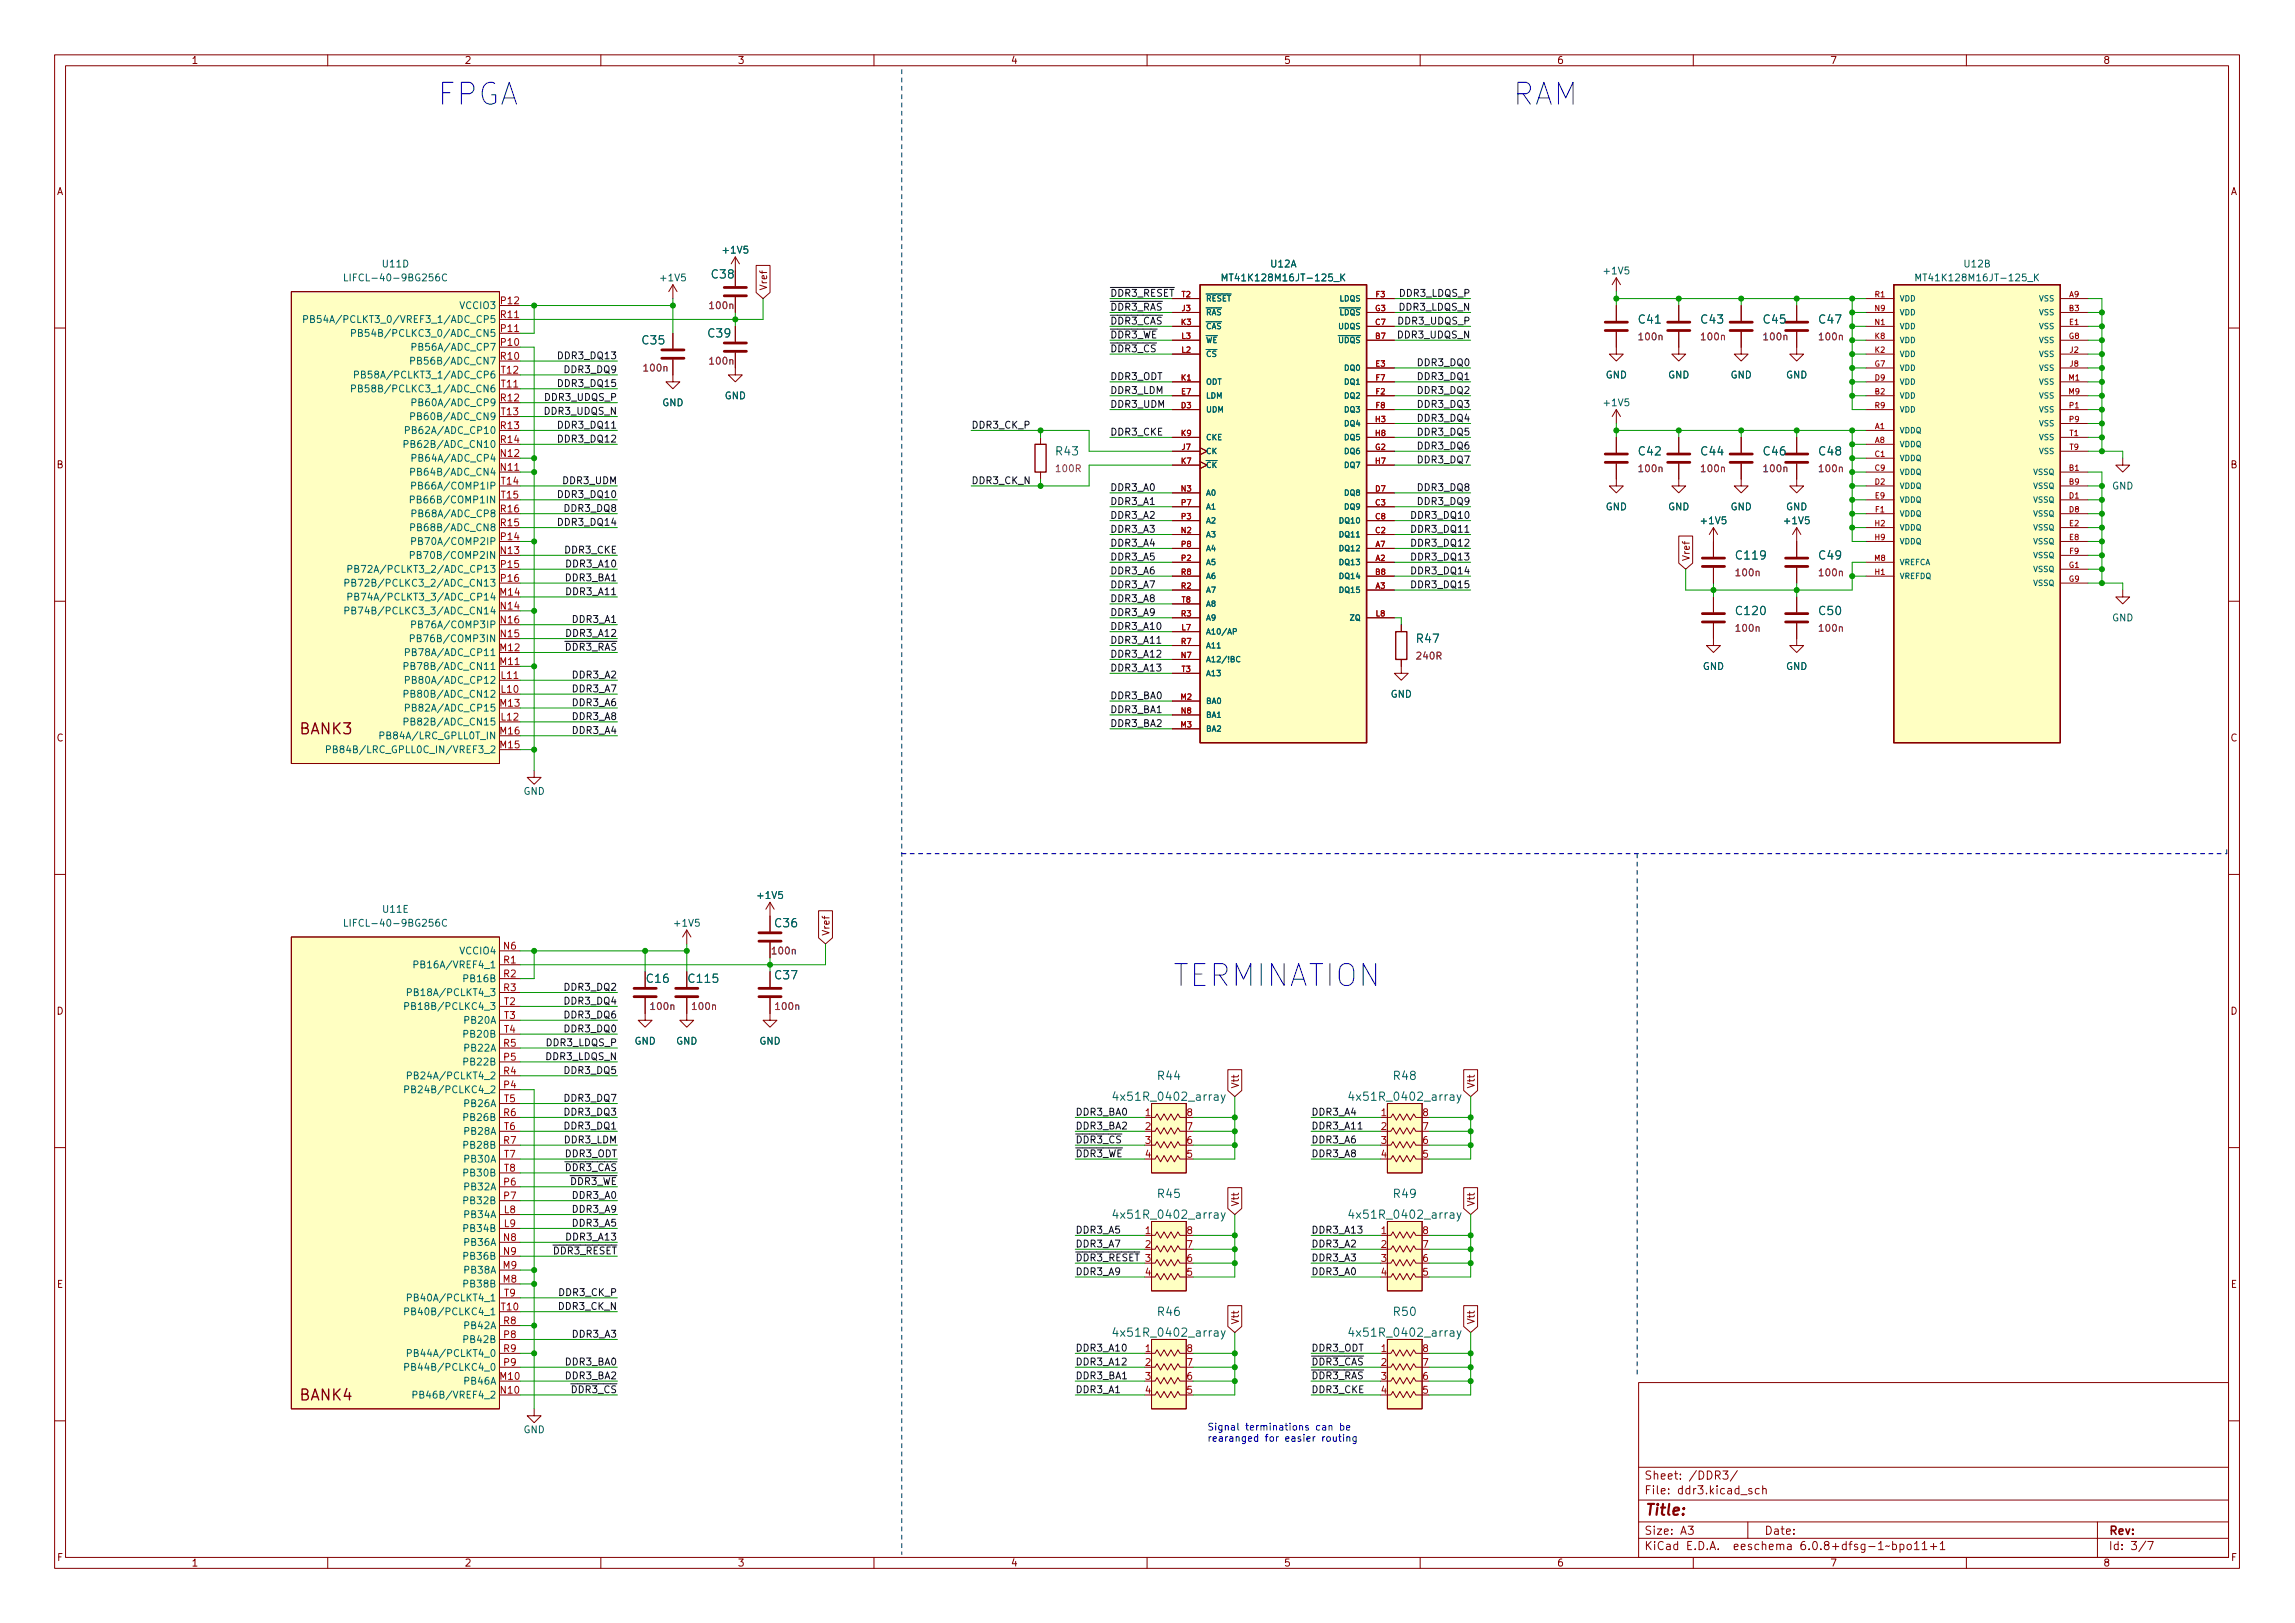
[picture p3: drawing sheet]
<svg xmlns="http://www.w3.org/2000/svg" width="420mm" height="297mm" viewBox="0 0 420 297" stroke-linecap="round" stroke-linejoin="round" font-family="sans-serif">
<defs><g id="words">
<g font-size="5.6" fill="#0000c2">
<text x="80" y="19.3">FPGA</text>
<text x="276.9" y="19.3">RAM</text>
<text x="214.6" y="180.5">TERMINATION</text>
</g>
<g font-size="2.8" fill="#840000">
<text x="54.9" y="134.4">BANK3</text>
<text x="54.9" y="256.3">BANK4</text>
<text x="301" y="277.3">Title:</text>
</g>
<g font-size="2.1" fill="#006464">
<text x="130.4" y="51">C38</text>
<text x="300.1" y="59.2">C41</text>
<text x="311.5" y="59.2">C43</text>
<text x="322.9" y="59.2">C45</text>
<text x="333.1" y="59.2">C47</text>
<text x="117.7" y="63">C35</text>
<text x="129.7" y="61.8">C39</text>
<text x="193.4" y="83.3">R43</text>
<text x="300.1" y="83.3">C42</text>
<text x="311.5" y="83.3">C44</text>
<text x="322.9" y="83.3">C46</text>
<text x="333.1" y="83.3">C48</text>
<text x="318" y="102.4">C119</text>
<text x="333.1" y="102.4">C49</text>
<text x="318" y="112.6">C120</text>
<text x="333.1" y="112.6">C50</text>
<text x="259.4" y="117.6">R47</text>
<text x="142" y="169.7">C36</text>
<text x="142" y="179.2">C37</text>
<text x="212" y="197.6">R44</text>
<text x="255.2" y="197.6">R48</text>
<text x="204.7" y="201.5">4x51R_0402_array</text>
<text x="247.9" y="201.5">4x51R_0402_array</text>
<text x="212" y="219.2">R45</text>
<text x="255.2" y="219.2">R49</text>
<text x="204.7" y="223">4x51R_0402_array</text>
<text x="247.9" y="223">4x51R_0402_array</text>
<text x="204.7" y="244.6">4x51R_0402_array</text>
<text x="212" y="240.8">R46</text>
<text x="247.9" y="244.6">4x51R_0402_array</text>
<text x="255.2" y="240.8">R50</text>
</g>
<g font-size="2.1" fill="#840000">
<text x="118.5" y="179.9">C16</text>
<text x="126.2" y="179.9">C115</text>
<text x="301" y="273.5">File: ddr3.kicad_sch</text>
<text x="301" y="270.8">Sheet: /DDR3/</text>
<text x="301" y="280.9">Size: A3</text>
<text x="323" y="280.9">Date:</text>
<text x="386" y="280.9">Rev:</text>
<text x="301" y="283.7">KiCad E.D.A. eeschema 6.0.8+dfsg-1~bpo11+1</text>
<text x="386" y="283.7">Id: 3/7</text>
</g>
<g font-size="1.8" fill="#840000">
<text x="35" y="11.7">1</text>
<text x="85" y="11.7">2</text>
<text x="135" y="11.7">3</text>
<text x="185" y="11.7">4</text>
<text x="235" y="11.7">5</text>
<text x="285" y="11.7">6</text>
<text x="335" y="11.7">7</text>
<text x="385" y="11.7">8</text>
<text x="10.3" y="35.7">A</text>
<text x="408.3" y="35.7">A</text>
<text x="140.4" y="53.2" transform="rotate(-90 140.4 53.2)">Vref</text>
<text x="10.3" y="85.7">B</text>
<text x="408.3" y="85.7">B</text>
<text x="309.3" y="102.7" transform="rotate(-90 309.3 102.7)">Vref</text>
<text x="10.3" y="135.7">C</text>
<text x="408.3" y="135.7">C</text>
<text x="151.9" y="171.3" transform="rotate(-90 151.9 171.3)">Vref</text>
<text x="10.3" y="185.7">D</text>
<text x="408.3" y="185.7">D</text>
<text x="226.8" y="199.3" transform="rotate(-90 226.8 199.3)">Vtt</text>
<text x="270" y="199.3" transform="rotate(-90 270 199.3)">Vtt</text>
<text x="226.8" y="220.9" transform="rotate(-90 226.8 220.9)">Vtt</text>
<text x="270" y="220.9" transform="rotate(-90 270 220.9)">Vtt</text>
<text x="10.4" y="235.7">E</text>
<text x="408.4" y="235.7">E</text>
<text x="226.8" y="242.4" transform="rotate(-90 226.8 242.4)">Vtt</text>
<text x="270" y="242.4" transform="rotate(-90 270 242.4)">Vtt</text>
<text x="10.4" y="285.7">F</text>
<text x="35" y="286.7">1</text>
<text x="85" y="286.7">2</text>
<text x="135" y="286.7">3</text>
<text x="185" y="286.7">4</text>
<text x="235" y="286.7">5</text>
<text x="285" y="286.7">6</text>
<text x="335" y="286.7">7</text>
<text x="385" y="286.7">8</text>
<text x="408.4" y="285.7">F</text>
</g>
<g font-size="1.8" fill="#006464">
<text x="132.5" y="46.4">+1V5</text>
<text x="64.4" y="51.5">LIFCL-40-9BG256C</text>
<text x="70.1" y="48.9">U11D</text>
<text x="121.1" y="51.5">+1V5</text>
<text x="224.9" y="51.5">MT41K128M16JT-125_K</text>
<text x="232.7" y="48.9">U12A</text>
<text x="293.8" y="50.2">+1V5</text>
<text x="351.9" y="51.5">MT41K128M16JT-125_K</text>
<text x="359.7" y="48.9">U12B</text>
<text x="59" y="59.1">PB54A/PCLKT3_0/VREF3_1/ADC_CP5</text>
<text x="84.3" y="56.6">VCCIO3</text>
<text x="293.9" y="69.3">GND</text>
<text x="305.4" y="69.3">GND</text>
<text x="316.8" y="69.3">GND</text>
<text x="327" y="69.3">GND</text>
<text x="76.4" y="76.9">PB60B/ADC_CN9</text>
<text x="76.5" y="74.3">PB60A/ADC_CP9</text>
<text x="121.2" y="74.3">GND</text>
<text x="132.7" y="73.1">GND</text>
<text x="293.8" y="74.3">+1V5</text>
<text x="75.4" y="82">PB62B/ADC_CN10</text>
<text x="75.5" y="79.4">PB62A/ADC_CP10</text>
<text x="76.4" y="87">PB64B/ADC_CN4</text>
<text x="76.5" y="84.5">PB64A/ADC_CP4</text>
<text x="76.8" y="89.6">PB66A/COMP1IP</text>
<text x="386.7" y="89.6">GND</text>
<text x="76.5" y="94.7">PB68A/ADC_CP8</text>
<text x="76.7" y="92.1">PB66B/COMP1IN</text>
<text x="293.9" y="93.4">GND</text>
<text x="305.4" y="93.4">GND</text>
<text x="311.6" y="95.9">+1V5</text>
<text x="316.8" y="93.4">GND</text>
<text x="326.8" y="95.9">+1V5</text>
<text x="327" y="93.4">GND</text>
<text x="76.4" y="97.2">PB68B/ADC_CN8</text>
<text x="76.8" y="99.7">PB70A/COMP2IP</text>
<text x="65.9" y="107.4">PB72B/PCLKC3_2/ADC_CN13</text>
<text x="66.2" y="104.8">PB72A/PCLKT3_2/ADC_CP13</text>
<text x="65.9" y="112.4">PB74B/PCLKC3_3/ADC_CN14</text>
<text x="66.2" y="109.9">PB74A/PCLKT3_3/ADC_CP14</text>
<text x="386.7" y="113.7">GND</text>
<text x="76.7" y="117.5">PB76B/COMP3IN</text>
<text x="76.8" y="115">PB76A/COMP3IP</text>
<text x="75.4" y="122.6">PB78B/ADC_CN11</text>
<text x="75.5" y="125.1">PB80A/ADC_CP12</text>
<text x="75.5" y="120.1">PB78A/ADC_CP11</text>
<text x="311.7" y="122.6">GND</text>
<text x="327" y="122.6">GND</text>
<text x="75.4" y="127.7">PB80B/ADC_CN12</text>
<text x="75.5" y="130.2">PB82A/ADC_CP15</text>
<text x="254.6" y="127.7">GND</text>
<text x="62.2" y="137.8">PB84B/LRC_GPLL0C_IN/VREF3_2</text>
<text x="70.6" y="135.3">PB84A/LRC_GPLL0T_IN</text>
<text x="75.4" y="132.8">PB82B/ADC_CN15</text>
<text x="95.8" y="145.5">GND</text>
<text x="70.2" y="167">U11E</text>
<text x="138.9" y="164.5">+1V5</text>
<text x="64.4" y="169.6">LIFCL-40-9BG256C</text>
<text x="123.6" y="169.6">+1V5</text>
<text x="77.1" y="177.2">PB16A/VREF4_1</text>
<text x="84.3" y="174.7">VCCIO4</text>
<text x="85.2" y="179.7">PB16B</text>
<text x="85.2" y="187.4">PB20A</text>
<text x="85.2" y="189.9">PB20B</text>
<text x="116.1" y="191.2">GND</text>
<text x="123.8" y="191.2">GND</text>
<text x="139" y="191.2">GND</text>
<text x="75.9" y="197.5">PB24A/PCLKT4_2</text>
<text x="85.2" y="195">PB22B</text>
<text x="85.2" y="192.4">PB22A</text>
<text x="85.2" y="202.6">PB26A</text>
<text x="85.2" y="205.1">PB26B</text>
<text x="85.2" y="207.7">PB28A</text>
<text x="85.2" y="210.2">PB28B</text>
<text x="85.2" y="212.8">PB30A</text>
<text x="85.2" y="215.3">PB30B</text>
<text x="85.2" y="217.8">PB32A</text>
<text x="85.2" y="220.4">PB32B</text>
<text x="85.2" y="222.9">PB34A</text>
<text x="85.2" y="225.5">PB34B</text>
<text x="85.2" y="233.1">PB38A</text>
<text x="85.2" y="228">PB36A</text>
<text x="85.2" y="230.5">PB36B</text>
<text x="75.9" y="238.2">PB40A/PCLKT4_1</text>
<text x="85.2" y="235.6">PB38B</text>
<text x="75.7" y="240.7">PB40B/PCLKC4_1</text>
<text x="85.2" y="245.8">PB42B</text>
<text x="85.2" y="243.2">PB42A</text>
<text x="75.7" y="250.9">PB44B/PCLKC4_0</text>
<text x="75.9" y="248.3">PB44A/PCLKT4_0</text>
<text x="77.1" y="255.9">PB46B/VREF4_2</text>
<text x="85.2" y="253.4">PB46A</text>
<text x="95.8" y="262.3">GND</text>
</g>
<g font-size="1.8" fill="#a90000">
<text x="91.7" y="58.2">R11</text>
<text x="91.8" y="55.7">P12</text>
<text x="91.7" y="65.8">R10</text>
<text x="91.8" y="63.3">P10</text>
<text x="91.8" y="60.7">P11</text>
<text x="91.8" y="70.9">T11</text>
<text x="91.8" y="68.4">T12</text>
<text x="91.7" y="73.4">R12</text>
<text x="91.8" y="76">T13</text>
<text x="91.7" y="83.6">N12</text>
<text x="91.7" y="78.5">R13</text>
<text x="91.7" y="81.1">R14</text>
<text x="91.7" y="86.1">N11</text>
<text x="91.8" y="88.7">T14</text>
<text x="91.7" y="93.8">R16</text>
<text x="91.8" y="91.2">T15</text>
<text x="91.7" y="101.4">N13</text>
<text x="91.7" y="96.3">R15</text>
<text x="91.8" y="98.8">P14</text>
<text x="91.8" y="103.9">P15</text>
<text x="91.8" y="106.5">P16</text>
<text x="91.6" y="109">M14</text>
<text x="91.7" y="111.5">N14</text>
<text x="91.6" y="119.2">M12</text>
<text x="91.7" y="116.6">N15</text>
<text x="91.7" y="114.1">N16</text>
<text x="91.6" y="121.7">M11</text>
<text x="91.8" y="124.2">L11</text>
<text x="91.6" y="129.3">M13</text>
<text x="91.8" y="126.8">L10</text>
<text x="91.8" y="131.9">L12</text>
<text x="91.6" y="136.9">M15</text>
<text x="91.6" y="134.4">M16</text>
<text x="92.2" y="173.8">N6</text>
<text x="92.2" y="176.3">R1</text>
<text x="92.2" y="178.9">R2</text>
<text x="92.2" y="181.4">R3</text>
<text x="92.3" y="183.9">T2</text>
<text x="92.2" y="191.6">R5</text>
<text x="92.3" y="186.5">T3</text>
<text x="92.3" y="189">T4</text>
<text x="92.2" y="196.6">R4</text>
<text x="92.3" y="194.1">P5</text>
<text x="92.3" y="199.2">P4</text>
<text x="92.3" y="201.7">T5</text>
<text x="92.2" y="204.3">R6</text>
<text x="92.2" y="209.3">R7</text>
<text x="92.3" y="206.8">T6</text>
<text x="209.7" y="204.3">1</text>
<text x="209.7" y="206.8">2</text>
<text x="209.7" y="209.3">3</text>
<text x="217.3" y="209.3">6</text>
<text x="217.3" y="206.8">7</text>
<text x="217.3" y="204.3">8</text>
<text x="252.9" y="204.3">1</text>
<text x="252.9" y="206.8">2</text>
<text x="252.9" y="209.3">3</text>
<text x="260.5" y="209.3">6</text>
<text x="260.5" y="206.8">7</text>
<text x="260.5" y="204.3">8</text>
<text x="92.3" y="211.9">T7</text>
<text x="92.3" y="214.4">T8</text>
<text x="209.7" y="211.9">4</text>
<text x="217.3" y="211.9">5</text>
<text x="252.9" y="211.9">4</text>
<text x="260.5" y="211.9">5</text>
<text x="92.3" y="217">P6</text>
<text x="92.3" y="219.5">P7</text>
<text x="92.2" y="227.1">N8</text>
<text x="92.3" y="222">L8</text>
<text x="92.3" y="224.6">L9</text>
<text x="209.7" y="225.8">1</text>
<text x="217.3" y="225.8">8</text>
<text x="252.9" y="225.8">1</text>
<text x="260.5" y="225.8">8</text>
<text x="92.1" y="232.2">M9</text>
<text x="92.2" y="229.7">N9</text>
<text x="209.7" y="228.4">2</text>
<text x="209.7" y="230.9">3</text>
<text x="209.7" y="233.5">4</text>
<text x="217.3" y="233.5">5</text>
<text x="217.3" y="230.9">6</text>
<text x="217.3" y="228.4">7</text>
<text x="252.9" y="228.4">2</text>
<text x="252.9" y="230.9">3</text>
<text x="252.9" y="233.5">4</text>
<text x="260.5" y="233.5">5</text>
<text x="260.5" y="230.9">6</text>
<text x="260.5" y="228.4">7</text>
<text x="91.8" y="239.8">T10</text>
<text x="92.1" y="234.7">M8</text>
<text x="92.3" y="237.3">T9</text>
<text x="92.2" y="242.4">R8</text>
<text x="92.3" y="244.9">P8</text>
<text x="92.2" y="247.4">R9</text>
<text x="92.3" y="250">P9</text>
<text x="209.7" y="247.4">1</text>
<text x="209.7" y="250">2</text>
<text x="217.3" y="250">7</text>
<text x="217.3" y="247.4">8</text>
<text x="252.9" y="247.4">1</text>
<text x="260.5" y="250">7</text>
<text x="260.5" y="247.4">8</text>
<text x="91.6" y="252.5">M10</text>
<text x="91.7" y="255.1">N10</text>
<text x="209.7" y="252.5">3</text>
<text x="209.7" y="255.1">4</text>
<text x="217.3" y="255.1">5</text>
<text x="217.3" y="252.5">6</text>
<text x="252.9" y="255.1">4</text>
<text x="260.5" y="255.1">5</text>
<text x="260.5" y="252.5">6</text>
</g>
<g font-size="1.8" fill="#840084">
<text x="130.1" y="56.6">100n</text>
<text x="300.2" y="62.3">100n</text>
<text x="311.6" y="62.3">100n</text>
<text x="323" y="62.3">100n</text>
<text x="333.2" y="62.3">100n</text>
<text x="118" y="68">100n</text>
<text x="130.1" y="66.7">100n</text>
<text x="193.5" y="86.4">100R</text>
<text x="300.2" y="86.4">100n</text>
<text x="311.6" y="86.4">100n</text>
<text x="323" y="86.4">100n</text>
<text x="333.2" y="86.4">100n</text>
<text x="318" y="105.4">100n</text>
<text x="333.2" y="105.4">100n</text>
<text x="318" y="115.6">100n</text>
<text x="333.2" y="115.6">100n</text>
<text x="259.5" y="120.7">240R</text>
<text x="141.5" y="174.7">100n</text>
<text x="119.3" y="184.8">100n</text>
<text x="126.9" y="184.8">100n</text>
<text x="142.1" y="184.8">100n</text>
</g>
<g font-size="1.8" fill="#0f0f0f">
<text x="203.2" y="54.3">~{DDR3_RESET}</text>
<text x="203.2" y="59.4">~{DDR3_CAS}</text>
<text x="203.2" y="56.8">~{DDR3_RAS}</text>
<text x="256.2" y="59.4">DDR3_UDQS_P</text>
<text x="256.3" y="56.8">DDR3_LDQS_N</text>
<text x="256.4" y="54.3">DDR3_LDQS_P</text>
<text x="102.6" y="65.7">DDR3_DQ13</text>
<text x="203.2" y="61.9">~{DDR3_WE}</text>
<text x="203.2" y="64.5">~{DDR3_CS}</text>
<text x="256.1" y="61.9">DDR3_UDQS_N</text>
<text x="102.6" y="70.8">DDR3_DQ15</text>
<text x="103.6" y="68.3">DDR3_DQ9</text>
<text x="203.2" y="69.5">DDR3_ODT</text>
<text x="259.8" y="69.5">DDR3_DQ1</text>
<text x="259.8" y="67">DDR3_DQ0</text>
<text x="99.9" y="75.9">DDR3_UDQS_N</text>
<text x="100" y="73.3">DDR3_UDQS_P</text>
<text x="203.2" y="74.6">DDR3_UDM</text>
<text x="203.2" y="72.1">DDR3_LDM</text>
<text x="259.8" y="72.1">DDR3_DQ2</text>
<text x="259.8" y="74.6">DDR3_DQ3</text>
<text x="259.8" y="77.2">DDR3_DQ4</text>
<text x="102.6" y="78.4">DDR3_DQ11</text>
<text x="102.6" y="81">DDR3_DQ12</text>
<text x="177.8" y="78.4">DDR3_CK_P</text>
<text x="203.2" y="79.7">DDR3_CKE</text>
<text x="259.8" y="79.7">DDR3_DQ5</text>
<text x="259.8" y="82.2">DDR3_DQ6</text>
<text x="103.2" y="88.6">DDR3_UDM</text>
<text x="177.8" y="88.6">DDR3_CK_N</text>
<text x="203.2" y="89.9">DDR3_A0</text>
<text x="259.8" y="84.8">DDR3_DQ7</text>
<text x="259.8" y="89.9">DDR3_DQ8</text>
<text x="102.6" y="91.1">DDR3_DQ10</text>
<text x="103.6" y="93.7">DDR3_DQ8</text>
<text x="203.2" y="94.9">DDR3_A2</text>
<text x="203.2" y="92.4">DDR3_A1</text>
<text x="258.8" y="94.9">DDR3_DQ10</text>
<text x="259.8" y="92.4">DDR3_DQ9</text>
<text x="102.6" y="96.2">DDR3_DQ14</text>
<text x="103.5" y="101.3">DDR3_CKE</text>
<text x="203.2" y="100">DDR3_A4</text>
<text x="203.2" y="97.5">DDR3_A3</text>
<text x="258.8" y="97.5">DDR3_DQ11</text>
<text x="258.8" y="100">DDR3_DQ12</text>
<text x="103.7" y="106.4">DDR3_BA1</text>
<text x="104" y="103.8">DDR3_A10</text>
<text x="203.2" y="105.1">DDR3_A6</text>
<text x="203.2" y="107.6">DDR3_A7</text>
<text x="203.2" y="102.6">DDR3_A5</text>
<text x="258.8" y="102.6">DDR3_DQ13</text>
<text x="258.8" y="107.6">DDR3_DQ15</text>
<text x="258.8" y="105.1">DDR3_DQ14</text>
<text x="104" y="108.9">DDR3_A11</text>
<text x="105" y="114">DDR3_A1</text>
<text x="203.2" y="110.2">DDR3_A8</text>
<text x="203.2" y="112.7">DDR3_A9</text>
<text x="102.1" y="119.1">~{DDR3_RAS}</text>
<text x="104" y="116.5">DDR3_A12</text>
<text x="203.2" y="115.3">DDR3_A10</text>
<text x="203.2" y="117.8">DDR3_A11</text>
<text x="105" y="124.1">DDR3_A2</text>
<text x="203.2" y="120.3">DDR3_A12</text>
<text x="203.2" y="122.9">DDR3_A13</text>
<text x="105" y="131.8">DDR3_A8</text>
<text x="105" y="129.2">DDR3_A6</text>
<text x="105" y="126.7">DDR3_A7</text>
<text x="203.2" y="130.5">DDR3_BA1</text>
<text x="203.2" y="128">DDR3_BA0</text>
<text x="105" y="134.3">DDR3_A4</text>
<text x="203.2" y="133">DDR3_BA2</text>
<text x="103.6" y="183.8">DDR3_DQ4</text>
<text x="103.6" y="181.3">DDR3_DQ2</text>
<text x="100.2" y="191.5">DDR3_LDQS_P</text>
<text x="103.6" y="188.9">DDR3_DQ0</text>
<text x="103.6" y="186.4">DDR3_DQ6</text>
<text x="100.1" y="194">DDR3_LDQS_N</text>
<text x="103.6" y="196.5">DDR3_DQ5</text>
<text x="103.6" y="201.6">DDR3_DQ7</text>
<text x="103.4" y="209.2">DDR3_LDM</text>
<text x="103.6" y="206.7">DDR3_DQ1</text>
<text x="103.6" y="204.2">DDR3_DQ3</text>
<text x="196.8" y="204.2">DDR3_BA0</text>
<text x="196.8" y="209.2">~{DDR3_CS}</text>
<text x="196.8" y="206.7">DDR3_BA2</text>
<text x="240" y="209.2">DDR3_A6</text>
<text x="240" y="206.7">DDR3_A11</text>
<text x="240" y="204.2">DDR3_A4</text>
<text x="102.1" y="214.3">~{DDR3_CAS}</text>
<text x="103.5" y="211.8">DDR3_ODT</text>
<text x="196.8" y="211.8">~{DDR3_WE}</text>
<text x="240" y="211.8">DDR3_A8</text>
<text x="103" y="216.9">~{DDR3_WE}</text>
<text x="105" y="221.9">DDR3_A9</text>
<text x="105" y="219.4">DDR3_A0</text>
<text x="104" y="227">DDR3_A13</text>
<text x="105" y="224.5">DDR3_A5</text>
<text x="196.8" y="225.7">DDR3_A5</text>
<text x="240" y="225.7">DDR3_A13</text>
<text x="100" y="229.6">~{DDR3_RESET}</text>
<text x="196.8" y="233.4">DDR3_A9</text>
<text x="196.8" y="230.8">~{DDR3_RESET}</text>
<text x="196.8" y="228.3">DDR3_A7</text>
<text x="240" y="233.4">DDR3_A0</text>
<text x="240" y="228.3">DDR3_A2</text>
<text x="240" y="230.8">DDR3_A3</text>
<text x="102.4" y="239.7">DDR3_CK_N</text>
<text x="102.5" y="237.2">DDR3_CK_P</text>
<text x="105" y="244.8">DDR3_A3</text>
<text x="103.7" y="249.9">DDR3_BA0</text>
<text x="196.8" y="247.3">DDR3_A10</text>
<text x="196.8" y="249.9">DDR3_A12</text>
<text x="240" y="247.3">DDR3_ODT</text>
<text x="240" y="249.9">~{DDR3_CAS} 2</text>
<text x="103.4" y="255">~{DDR3_CS}</text>
<text x="103.7" y="252.4">DDR3_BA2</text>
<text x="196.8" y="252.4">DDR3_BA1</text>
<text x="196.8" y="255">DDR3_A1</text>
<text x="240" y="252.4">~{DDR3_RAS} 3</text>
<text x="240" y="255">DDR3_CKE</text>
</g>
<g font-size="1.8" fill="#0000c2">
<text x="221" y="261.8">Signal terminations can be</text>
<text x="221" y="263.8">rearanged for easier routing</text>
</g>
<g font-size="1.4" fill="#a90000">
<text x="216.3" y="59.5">K3</text>
<text x="216.3" y="54.4">T2</text>
<text x="216.4" y="56.9">J3</text>
<text x="251.8" y="56.9">G3</text>
<text x="251.8" y="59.5">C7</text>
<text x="251.9" y="54.4">F3</text>
<text x="343.3" y="59.5">N1</text>
<text x="343.3" y="56.9">N9</text>
<text x="343.3" y="54.4">R1</text>
<text x="378.8" y="54.4">A9</text>
<text x="378.8" y="56.9">B3</text>
<text x="378.9" y="59.5">E1</text>
<text x="216.3" y="64.6">L2</text>
<text x="216.3" y="62">L3</text>
<text x="251.8" y="62">B7</text>
<text x="343.3" y="64.6">K2</text>
<text x="343.3" y="62">K8</text>
<text x="378.8" y="62">G8</text>
<text x="378.9" y="64.6">J2</text>
<text x="216.3" y="69.6">K1</text>
<text x="251.9" y="67.1">E3</text>
<text x="251.9" y="69.6">F7</text>
<text x="343.2" y="67.1">G7</text>
<text x="343.3" y="69.6">D9</text>
<text x="378.7" y="69.6">M1</text>
<text x="378.9" y="67.1">J8</text>
<text x="216.3" y="74.7">D3</text>
<text x="216.3" y="72.2">E7</text>
<text x="251.8" y="77.3">H3</text>
<text x="251.9" y="72.2">F2</text>
<text x="251.9" y="74.7">F8</text>
<text x="343.3" y="72.2">B2</text>
<text x="343.3" y="74.7">R9</text>
<text x="378.7" y="72.2">M9</text>
<text x="378.9" y="74.7">P1</text>
<text x="378.9" y="77.3">P9</text>
<text x="216.3" y="79.8">K9</text>
<text x="216.4" y="82.3">J7</text>
<text x="251.8" y="82.3">G2</text>
<text x="251.8" y="79.8">H8</text>
<text x="343.3" y="78.5">A1</text>
<text x="343.3" y="81.1">A8</text>
<text x="343.3" y="83.6">C1</text>
<text x="378.9" y="79.8">T1</text>
<text x="378.9" y="82.3">T9</text>
<text x="216.3" y="84.9">K7</text>
<text x="216.3" y="90">N3</text>
<text x="251.8" y="90">D7</text>
<text x="251.8" y="84.9">H7</text>
<text x="343.3" y="86.1">C9</text>
<text x="343.3" y="88.7">D2</text>
<text x="378.8" y="86.1">B1</text>
<text x="378.8" y="88.7">B9</text>
<text x="216.3" y="95">P3</text>
<text x="216.3" y="92.5">P7</text>
<text x="251.8" y="92.5">C3</text>
<text x="251.8" y="95">C8</text>
<text x="343.3" y="91.2">E9</text>
<text x="343.3" y="93.8">F1</text>
<text x="378.8" y="91.2">D1</text>
<text x="378.8" y="93.8">D8</text>
<text x="216.3" y="97.6">N2</text>
<text x="216.3" y="100.1">P8</text>
<text x="251.8" y="100.1">A7</text>
<text x="251.8" y="97.6">C2</text>
<text x="343.3" y="96.3">H2</text>
<text x="343.3" y="98.8">H9</text>
<text x="378.9" y="96.3">E2</text>
<text x="378.9" y="98.8">E8</text>
<text x="378.9" y="101.4">F9</text>
<text x="216.3" y="107.7">R2</text>
<text x="216.3" y="105.2">R8</text>
<text x="216.3" y="102.7">P2</text>
<text x="251.8" y="102.7">A2</text>
<text x="251.8" y="107.7">A3</text>
<text x="251.8" y="105.2">B8</text>
<text x="343.2" y="102.7">M8</text>
<text x="343.3" y="105.2">H1</text>
<text x="378.8" y="103.9">G1</text>
<text x="378.8" y="106.5">G9</text>
<text x="216.3" y="112.8">R3</text>
<text x="216.3" y="110.3">T8</text>
<text x="251.9" y="112.8">L8</text>
<text x="216.3" y="117.9">R7</text>
<text x="216.3" y="115.4">L7</text>
<text x="216.3" y="120.4">N7</text>
<text x="216.3" y="123">T3</text>
<text x="216.2" y="128.1">M2</text>
<text x="216.3" y="130.6">N8</text>
<text x="216.2" y="133.1">M3</text>
</g>
<g font-size="1.4" fill="#006464">
<text x="220.7" y="57.7">~{RAS}</text>
<text x="220.7" y="55.2">~{RESET}</text>
<text x="244.1" y="57.7">~{LDQS}</text>
<text x="245.2" y="55.2">LDQS</text>
<text x="347.7" y="57.7">VDD</text>
<text x="347.7" y="55.2">VDD</text>
<text x="373.3" y="55.2">VSS</text>
<text x="373.3" y="57.7">VSS</text>
<text x="220.7" y="60.2">~{CAS}</text>
<text x="220.7" y="65.3">~{CS}</text>
<text x="220.7" y="62.8">~{WE}</text>
<text x="244" y="62.8">~{UDQS}</text>
<text x="245.1" y="60.2">UDQS</text>
<text x="347.7" y="65.3">VDD</text>
<text x="347.7" y="62.8">VDD</text>
<text x="347.7" y="60.2">VDD</text>
<text x="373.3" y="60.2">VSS</text>
<text x="373.3" y="62.8">VSS</text>
<text x="373.3" y="65.3">VSS</text>
<text x="220.7" y="70.4">ODT</text>
<text x="246.3" y="67.9">DQ0</text>
<text x="246.3" y="70.4">DQ1</text>
<text x="347.7" y="70.4">VDD</text>
<text x="347.7" y="67.9">VDD</text>
<text x="373.3" y="67.9">VSS</text>
<text x="373.3" y="70.4">VSS</text>
<text x="220.7" y="75.5">UDM</text>
<text x="220.7" y="72.9">LDM</text>
<text x="246.3" y="72.9">DQ2</text>
<text x="246.3" y="75.5">DQ3</text>
<text x="347.7" y="72.9">VDD</text>
<text x="347.7" y="75.5">VDD</text>
<text x="373.3" y="72.9">VSS</text>
<text x="373.3" y="75.5">VSS</text>
<text x="220.7" y="83.1">CK</text>
<text x="220.7" y="80.6">CKE</text>
<text x="246.3" y="83.1">DQ6</text>
<text x="246.3" y="78">DQ4</text>
<text x="246.3" y="80.6">DQ5</text>
<text x="347.7" y="79.3">VDDQ</text>
<text x="347.7" y="81.8">VDDQ</text>
<text x="373.3" y="78">VSS</text>
<text x="373.3" y="80.6">VSS</text>
<text x="373.3" y="83.1">VSS</text>
<text x="220.7" y="85.6">~{CK}</text>
<text x="246.3" y="85.6">DQ7</text>
<text x="347.7" y="84.4">VDDQ</text>
<text x="347.7" y="86.9">VDDQ</text>
<text x="347.7" y="89.4">VDDQ</text>
<text x="372.2" y="86.9">VSSQ</text>
<text x="372.2" y="89.4">VSSQ</text>
<text x="220.7" y="90.7">A0</text>
<text x="220.7" y="95.8">A2</text>
<text x="220.7" y="93.3">A1</text>
<text x="245.5" y="95.8">DQ10</text>
<text x="246.3" y="93.3">DQ9</text>
<text x="246.3" y="90.7">DQ8</text>
<text x="347.7" y="92">VDDQ</text>
<text x="347.7" y="94.5">VDDQ</text>
<text x="372.2" y="92">VSSQ</text>
<text x="372.2" y="94.5">VSSQ</text>
<text x="220.7" y="98.3">A3</text>
<text x="220.7" y="100.9">A4</text>
<text x="245.5" y="100.9">DQ12</text>
<text x="245.5" y="98.3">DQ11</text>
<text x="347.7" y="97.1">VDDQ</text>
<text x="347.7" y="99.6">VDDQ</text>
<text x="372.2" y="97.1">VSSQ</text>
<text x="372.2" y="99.6">VSSQ</text>
<text x="220.7" y="103.4">A5</text>
<text x="220.7" y="106">A6</text>
<text x="245.5" y="103.4">DQ13</text>
<text x="245.5" y="106">DQ14</text>
<text x="347.7" y="106">VREFDQ</text>
<text x="347.7" y="103.4">VREFCA</text>
<text x="372.2" y="102.1">VSSQ</text>
<text x="372.2" y="104.7">VSSQ</text>
<text x="372.2" y="107.2">VSSQ</text>
<text x="220.7" y="108.5">A7</text>
<text x="220.7" y="113.6">A9</text>
<text x="220.7" y="111">A8</text>
<text x="245.5" y="108.5">DQ15</text>
<text x="247.2" y="113.6">ZQ</text>
<text x="220.7" y="116.1">A10/AP</text>
<text x="220.7" y="118.7">A11</text>
<text x="220.7" y="121.2">A12/!BC</text>
<text x="220.7" y="123.7">A13</text>
<text x="220.7" y="128.8">BA0</text>
<text x="220.7" y="131.4">BA1</text>
<text x="220.7" y="133.9">BA2</text>
</g>
</g></defs>
<g fill="none" stroke="#840000" stroke-width=".18">
<path d="M10 10h400v277h-400zM12 12h396v273h-396zM60 10v2M110 10v2M160 10v2M210 10v2M260 10v2M310 10v2M360 10v2M53.3 53.4h38.1v86.3h-38.1zM91.4 55.9h3.8M91.4 58.5h3.8"/>
<path d="M123.2 52.1v2.5M123.2 52.1l-.8 1.3M123.2 52.1l.8 1.3M134.6 47l-.7 1.3M134.6 47v5.4M134.6 54.4v2.8M134.6 59.7v2.8M134.6 47l.8 1.3M138.4 48.6h2.6v4.9l-1.3 1.1-1.3-1.1zM214.6 59.7h5.1M214.6 54.6h5.1M214.6 57.2h5.1"/>
<path d="M250.2 59.7h5.1M250.2 54.6h5.1M250.2 57.2h5.1M295.9 50.8v2.6M295.9 55.9v2.8M295.9 50.8l-.8 1.3M295.9 50.8l.8 1.3M307.3 55.9v2.8M318.8 55.9v2.8M328.9 55.9v2.8M341.6 59.7h5.1M341.6 54.6h5.1"/>
<path d="M341.6 57.2h5.1M377.2 59.7h5.1M377.2 54.6h5.1M377.2 57.2h5.1M10 60h2M91.4 78.8h3.8M91.4 63.5h3.8M91.4 61h3.8M91.4 66.1h3.8M91.4 73.7h3.8M91.4 71.2h3.8M91.4 68.6h3.8"/>
<path d="M91.4 76.2h3.8M123.2 65.8v4.1h-1.3l1.3 1.3 1.3-1.3h-1.3M123.2 61v2.8M134.6 64.6v4h-1.3l1.3 1.3 1.3-1.3h-1.3M214.6 62.3h5.1M214.6 75h5.1M214.6 72.4h5.1M214.6 69.9h5.1M214.6 64.8h5.1M250.2 62.3h5.1M250.2 75h5.1M250.2 67.3h5.1"/>
<path d="M250.2 72.4h5.1M250.2 69.9h5.1M250.2 77.5h5.1M295.9 60.7v4.1h1.3l-1.3 1.3-1.3-1.3h1.3M295.9 75v2.5M295.9 75l-.8 1.2M295.9 75l.8 1.2M307.3 60.7v4.1h1.3l-1.3 1.3-1.2-1.3h1.2M318.8 60.7v4.1h1.2l-1.2 1.3-1.3-1.3h1.3M328.9 60.7v4.1h1.3l-1.3 1.3-1.2-1.3h1.2M341.6 62.3h5.1M341.6 75h5.1"/>
<path d="M341.6 67.3h5.1M341.6 72.4h5.1M341.6 69.9h5.1M341.6 64.8h5.1M341.6 78.8h5.1M377.2 62.3h5.1M377.2 75h5.1M377.2 67.3h5.1M377.2 72.4h5.1M377.2 69.9h5.1M377.2 77.5h5.1M377.2 64.8h5.1"/>
<path d="M408 60h2M91.4 81.3h3.8M91.4 86.4h3.8M91.4 88.9h3.8M91.4 83.9h3.8M91.4 91.5h3.8M91.4 94h3.8M91.4 96.6h3.8M91.4 99.1h3.8M190.5 80v1.3M190.5 86.4v1.3M214.6 97.8h5.1"/>
<path d="M214.6 92.7h5.1M214.6 95.3h5.1M214.6 90.2h5.1M214.6 82.6h5.1M214.6 85.1h5.1M214.6 80h5.1M219.7 82l1.3 .6-1.3 .6M219.7 84.5l1.3 .6-1.3 .7M250.2 97.8h5.1M250.2 92.7h5.1M250.2 95.3h5.1M250.2 90.2h5.1"/>
<path d="M250.2 82.6h5.1M250.2 85.1h5.1M250.2 80h5.1M295.9 84.9v4h1.3l-1.3 1.3-1.3-1.3h1.3M295.9 80v2.8M307.3 84.9v4h1.3l-1.3 1.3-1.2-1.3h1.2M307.3 98.1h2.6v5l-1.3 1.1-1.3-1.1zM307.3 80v2.8M313.7 96.6l-.8 1.2M313.7 96.6v5.3M313.7 96.6l.8 1.2M318.8 84.9v4h1.2l-1.2 1.3-1.3-1.3h1.3"/>
<path d="M318.8 80v2.8M328.9 84.9v4h1.3l-1.3 1.3-1.2-1.3h1.2M328.9 80v2.8M328.9 96.6v5.3M328.9 96.6l-.7 1.2M328.9 96.6l.8 1.2M341.6 81.3h5.1M341.6 86.4h5.1M341.6 88.9h5.1M341.6 83.9h5.1M341.6 91.5h5.1M341.6 94h5.1"/>
<path d="M341.6 96.6h5.1M341.6 99.1h5.1M377.2 82.6h5.1M377.2 80h5.1M377.2 86.4h5.1M377.2 88.9h5.1M377.2 91.5h5.1M377.2 94h5.1M377.2 96.6h5.1M377.2 99.1h5.1M388.6 83.9v1.2h1.3l-1.3 1.3-1.3-1.3h1.3M10 110h2"/>
<path d="M91.4 101.6h3.8M91.4 104.2h3.8M91.4 106.7h3.8M91.4 119.4h3.8M91.4 109.3h3.8M91.4 111.8h3.8M91.4 116.9h3.8M91.4 114.3h3.8M214.6 102.9h5.1M214.6 108h5.1M214.6 100.4h5.1M214.6 105.4h5.1"/>
<path d="M214.6 115.6h5.1M214.6 113.1h5.1M214.6 118.1h5.1M214.6 110.5h5.1M250.2 102.9h5.1M250.2 108h5.1M250.2 100.4h5.1M250.2 105.4h5.1M250.2 113.1h5.1M256.5 114.3v1.3M313.7 114.1v4h1.3l-1.3 1.3-1.3-1.3h1.3M313.7 103.9v2.8"/>
<path d="M313.7 109.3v2.8M328.9 114.1v4h1.3l-1.3 1.3-1.2-1.3h1.2M328.9 103.9v2.8M328.9 109.3v2.8M341.6 102.9h5.1M341.6 105.4h5.1M377.2 101.6h5.1M377.2 104.2h5.1M377.2 106.7h5.1M388.6 108v1.3h1.3l-1.3 1.2-1.3-1.2h1.3M408 110h2M91.4 127h3.8"/>
<path d="M91.4 124.5h3.8M91.4 132.1h3.8M91.4 122h3.8M91.4 129.6h3.8M91.4 137.2h3.8M91.4 134.7h3.8M214.6 128.3h5.1M214.6 133.4h5.1M214.6 120.7h5.1M214.6 130.8h5.1M214.6 123.2h5.1M256.5 120.7v2.5h1.3l-1.3 1.3-1.2-1.3h1.2"/>
<path d="M97.8 141v1.3h-1.3l1.3 1.2 1.3-1.2h-1.3M10 160h2M53.3 171.5h38.1v86.3h-38.1zM91.4 174h3.8M91.4 176.6h3.8M91.4 179.1h3.8M125.7 170.2v2.6M125.7 170.2l-.7 1.3M125.7 170.2l.8 1.3M141 165.1l-.8 1.3M141 165.1v5.4M141 172.5v2.8"/>
<path d="M141 177.8v2.8M141 165.1l.7 1.3M149.9 166.7h2.5v4.9l-1.3 1.2-1.2-1.2zM408 160h2M91.4 199.4h3.8M91.4 194.3h3.8M91.4 181.6h3.8M91.4 196.9h3.8M91.4 191.8h3.8M91.4 184.2h3.8M91.4 186.7h3.8M91.4 189.3h3.8"/>
<path d="M118.1 182.7v4h1.3l-1.3 1.3-1.3-1.3h1.3M125.7 182.7v4h1.3l-1.3 1.3-1.2-1.3h1.2M141 182.7v4h-1.3l1.3 1.3 1.2-1.3h-1.2M224.8 195.8h2.5v3.8l-1.2 1.1-1.3-1.1zM268 195.8h2.5v3.8l-1.3 1.1-1.2-1.1zM10 210h2M91.4 217.2h3.8M91.4 219.7h3.8M91.4 204.5h3.8M91.4 209.6h3.8M91.4 202h3.8M91.4 207h3.8"/>
<path d="M91.4 212.1h3.8M91.4 214.7h3.8M210.8 202h6.4v12.7h-6.4zM210.8 207h.7l.3-.6 .7 1.2 .6-1.2 .6 1.2 .7-1.2 .6 1.2 .6-1.2 .4 .6h1M210.8 212.1h.7l.3-.6 .7 1.1 .6-1.1 .6 1.1 .7-1.1 .6 1.1 .6-1.1 .4 .6h1M210.8 209.6h.7l.3-.6 .7 1.1 .6-1.1 .6 1.1 .7-1.1 .6 1.1 .6-1.1 .4 .6h1M210.8 204.5h.7l.3-.6 .7 1.1 .6-1.1 .6 1.1 .7-1.1 .6 1.1 .6-1.1 .4 .6h1M224.8 217.4h2.5v3.8l-1.2 1.1-1.3-1.1zM254 202h6.3v12.7h-6.3zM254 207h.6l.4-.6 .7 1.2 .6-1.2 .6 1.2 .7-1.2 .6 1.2 .6-1.2 .4 .6h1M254 212.1h.6l.4-.6 .7 1.1 .6-1.1 .6 1.1 .7-1.1 .6 1.1 .6-1.1 .4 .6h1M254 209.6h.6l.4-.6 .7 1.1 .6-1.1 .6 1.1 .7-1.1 .6 1.1 .6-1.1 .4 .6h1"/>
<path d="M254 204.5h.6l.4-.6 .7 1.1 .6-1.1 .6 1.1 .7-1.1 .6 1.1 .6-1.1 .4 .6h1M268 217.4h2.5v3.8l-1.3 1.1-1.2-1.1zM408 210h2M91.4 222.3h3.8M91.4 224.8h3.8M91.4 235h3.8M91.4 232.4h3.8M91.4 227.4h3.8M91.4 229.9h3.8M91.4 237.5h3.8M210.8 223.6h6.4v12.7h-6.4zM210.8 228.6h.7l.3-.6 .7 1.1 .6-1.1 .6 1.1 .7-1.1 .6 1.1 .6-1.1 .4 .6h1"/>
<path d="M210.8 233.7h.7l.3-.6 .7 1.1 .6-1.1 .6 1.1 .7-1.1 .6 1.1 .6-1.1 .4 .6h1M210.8 231.2h.7l.3-.7 .7 1.2 .6-1.2 .6 1.2 .7-1.2 .6 1.2 .6-1.2 .4 .7h1M210.8 226.1h.7l.3-.6 .7 1.1 .6-1.1 .6 1.1 .7-1.1 .6 1.1 .6-1.1 .4 .6h1M224.8 239h2.5v3.8l-1.2 1.1-1.3-1.1zM254 223.6h6.3v12.7h-6.3zM254 228.6h.6l.4-.6 .7 1.1 .6-1.1 .6 1.1 .7-1.1 .6 1.1 .6-1.1 .4 .6h1M254 233.7h.6l.4-.6 .7 1.1 .6-1.1 .6 1.1 .7-1.1 .6 1.1 .6-1.1 .4 .6h1M254 231.2h.6l.4-.7 .7 1.2 .6-1.2 .6 1.2 .7-1.2 .6 1.2 .6-1.2 .4 .7h1M254 226.1h.6l.4-.6 .7 1.1 .6-1.1 .6 1.1 .7-1.1 .6 1.1 .6-1.1 .4 .6h1M268 239h2.5v3.8l-1.3 1.1-1.2-1.1zM91.4 252.8h3.8M91.4 255.3h3.8"/>
<path d="M91.4 245.1h3.8M91.4 250.2h3.8M91.4 242.6h3.8M91.4 247.7h3.8M91.4 240.1h3.8M97.8 257.8v1.3h1.3l-1.3 1.3-1.3-1.3h1.3M210.8 245.1h6.4v12.7h-6.4zM210.8 250.2h.7l.3-.6 .7 1.1 .6-1.1 .6 1.1 .7-1.1 .6 1.1 .6-1.1 .4 .6h1M210.8 255.3h.7l.3-.6 .7 1.1 .6-1.1 .6 1.1 .7-1.1 .6 1.1 .6-1.1 .4 .6h1M210.8 252.8h.7l.3-.7 .7 1.2 .6-1.2 .6 1.2 .7-1.2 .6 1.2 .6-1.2 .4 .7h1M210.8 247.7h.7l.3-.6 .7 1.1 .6-1.1 .6 1.1 .7-1.1 .6 1.1 .6-1.1 .4 .6h1M254 245.1h6.3v12.7h-6.3z"/>
<path d="M254 250.2h.6l.4-.6 .7 1.1 .6-1.1 .6 1.1 .7-1.1 .6 1.1 .6-1.1 .4 .6h1M254 255.3h.6l.4-.6 .7 1.1 .6-1.1 .6 1.1 .7-1.1 .6 1.1 .6-1.1 .4 .6h1M254 252.8h.6l.4-.7 .7 1.2 .6-1.2 .6 1.2 .7-1.2 .6 1.2 .6-1.2 .4 .7h1M254 247.7h.6l.4-.6 .7 1.1 .6-1.1 .6 1.1 .7-1.1 .6 1.1 .6-1.1 .4 .6h1M300 253h108v32h-108zM10 260h2M300 278.5h108M300 274.5h108M300 268.5h108M309.1 279.3h.9l-.5 .6 .4 .1v.7l-.2 .1h-.4l-.2-.1M315.4 269.2h1l-.5 .6 .4 .1v.7l-.2 .1h-.5l-.2-.1M318.1 269.1l-1.3 2"/>
<path d="M320 278.5v3M320.7 272.5l-.4-.1-.2 .2 .1 .2 .5 .2v.3h-.6M322.1 272.5l-.5-.1-.2 .3v.4l.1 .2h.6M322.7 272.6l.2-.2 .4 .1 .1 .9M322.7 271.9v1.5M384 278.5v6.5M408 260h2M60 285v2M110 285v2M160 285v2M210 285v2M260 285v2"/>
<path d="M300 281.5h108M310 285v2M346.5 282.7l.4-.1 .3 .3v.4l-.1 .2h-.6M346.5 282.1v1.5M347.9 282.7l.4-.1 .3 .3v.4l-.2 .2h-.5M347.9 282.6v1.5M349.2 282.8l.2-.2 .5 .2v.5l-.1 .2-.4 .1-.2-.1zM350.5 282.5l.4-.4v1.5M350.5 283.6h.9M351.9 282.5l.5-.4v1.5M351.9 283.6h.9M353.4 283h1.2"/>
<path d="M354 282.5v1.1M355.2 282.5l.4-.4v1.5M355.2 283.6h.9M360 285v2M392.9 282l-1.3 2M393.2 282.1h1l-.6 1.5"/>
</g>
<g fill="none" stroke="#840000" stroke-width=".51">
<path d="M132.6 54.1h4.1M132.6 52.6h4.1M293.9 59h4M305.3 59h4.1M316.7 59h4.1M326.9 59h4.1M121.2 65.6h4M121.2 64h4M132.6 64.3h4.1M132.6 62.8h4.1M293.9 60.5h4M305.3 60.5h4.1"/>
<path d="M316.7 60.5h4.1M326.9 60.5h4.1M293.9 84.6h4M293.9 83.1h4M305.3 84.6h4.1M305.3 83.1h4.1M316.7 84.6h4.1M316.7 83.1h4.1M326.9 84.6h4.1M326.9 83.1h4.1M311.7 103.7h4M311.7 102.1h4"/>
<path d="M311.7 113.8h4M311.7 112.3h4M326.9 103.7h4.1M326.9 102.1h4.1M326.9 113.8h4.1M326.9 112.3h4.1M138.9 172.2h4.1M138.9 170.7h4.1M116.1 182.4h4M116.1 180.9h4M123.7 182.4h4.1M123.7 180.9h4.1"/>
<path d="M138.9 182.4h4.1M138.9 180.9h4.1"/>
</g>
<g fill="#ffffc2" stroke="#ffffc2" stroke-width=".18">
<path d="M219.7 52.1h30.5v83.8h-30.5z"/>
<path d="M210.8 202h6.4v12.7h-6.4z"/>
<path d="M210.8 223.6h6.4v12.7h-6.4z"/>
<path d="M210.8 245.1h6.4v12.7h-6.4z"/>
<path d="M346.7 52.1h30.5v83.8h-30.5z"/>
<path d="M254 223.6h6.3v12.7h-6.3z"/>
<path d="M254 245.1h6.3v12.7h-6.3z"/>
<path d="M254 202h6.3v12.7h-6.3z"/>
<path d="M53.3 171.5h38.1v86.3h-38.1z"/>
<path d="M53.3 53.4h38.1v86.3h-38.1z"/>
</g>
<path d="M219.7 52.1h30.5v83.8h-30.5zM346.7 52.1h30.5v83.8h-30.5zM189.5 81.3h2v5.1h-2zM255.5 115.6h2.1v5.1h-2.1z" fill="none" stroke="#840000" stroke-width=".25"/>
<g fill="none" stroke="#006464" stroke-width=".18">
<path d="M55.6 58.4h.6l.1-.2v-.3l-.7-.1v1.2M56.9 58.4l.5-.1 .1-.2v-.2l-.6-.1v1.2h.5l.1-.1 .1-.3-.3-.2M58.7 57.8h-.6v.6l.2-.2 .4 .1 .1 .2-.1 .4-.1 .1-.5-.1M63.1 50.1v1.3h.6M81.8 50.3a.6 .6 0 0 0-.9 .4 .6 .6 0 0 0 .6 .7l.3-.1M223.8 51.4v-1.3l.4 .9 .4-.9v1.3M245.5 50.1v1.3M245.7 50.7l.5 .7M246.2 50.1l-.7 .8M350.8 51.4v-1.3l.4 .9 .4-.9v1.3M372.5 50.1v1.3M372.7 50.7l.5 .7"/>
<path d="M373.2 50.1l-.7 .8M64.4 61l.6-.1 .1-.2-.1-.3-.6-.1v1.3M64.4 71.1h.6l.1-.2-.1-.3-.6-.1v1.2M64.9 68.6l.6-.1 .1-.2v-.3l-.7-.1v1.3M65.6 60.9l.6-.1 .1-.1-.1-.3-.6-.1v1.3h.5l.2-.1 .1-.4-.3-.2M65.6 71.1l.6-.1 .1-.2-.1-.2-.6-.1v1.2h.5l.2-.1 .1-.3-.3-.2M66.2 68.5h.5l.1-.2v-.3l-.6-.1v1.3h.5l.1-.1 .1-.3-.3-.3M67.5 60.3h-.6l-.1 .6 .2-.1h.5l.1 .2-.1 .5-.2 .1-.5-.1M67.5 70.5h-.6l-.1 .6 .2-.2 .5 .1 .1 .2-.1 .4-.2 .1-.5-.1M68.1 67.9h-.6l-.1 .6 .2-.1 .4 .1 .1 .1v.5l-.2 .1-.5-.1M68.3 71l-.2-.2v-.2l.2-.1h.4v.4l-.5 .2-.1 .1v.3l.2 .2h.4l.1-.2v-.3l-.3-.2M68.4 60.2l-.3 .9h.7"/>
<path d="M68.7 60.7v.9M68.8 68.5l-.2-.3 .1-.2 .1-.1 .4 .1 .1 .3-.6 .2-.1 .2v.2l.2 .3 .4-.1 .1-.2v-.3l-.2-.1M69.3 60.9l.6-.1 .1-.1-.1-.3-.6-.1v1.3h.5l.2-.1 .1-.4-.4-.2M69.3 71.1l.6-.1 .1-.2-.1-.2-.6-.1v1.2h.5l.2-.1 .1-.3-.4-.2M69.7 69.2l.4-1.3 .4 1.3M69.8 68.8h.6M71.5 60.2l-1.1 1.7M71.5 70.4l-1.1 1.6M71.9 67.9l-1.1 1.6M71.9 61l.6-.1 .2-.2-.1-.3-.7-.1v1.3M71.9 71.1h.6l.2-.2-.1-.3-.7-.1v1.2M72.3 68.6l.6-.1 .1-.2v-.3l-.7-.1v1.3"/>
<path d="M73.9 60.4a.6 .6 0 0 0-.8 .4 .6 .6 0 0 0 .6 .8l.2-.1M73.9 70.6a.6 .6 0 0 0-.8 .4 .6 .6 0 0 0 .6 .7l.2-.1M74.2 78.7h.6l.2-.2-.1-.3-.7-.1v1.3M74.3 68a.6 .6 0 0 0-.9 .5 .6 .6 0 0 0 .6 .7l.3-.1M74.5 60.3v1.3h.6M74.5 70.5v1.2h.6M74.8 67.9v1.3h.6M75.2 66h.6l.1-.2v-.3l-.7-.1v1.3M75.2 76.2l.6-.1 .1-.1v-.3l-.7-.2v1.3M75.4 63.5l.6-.1 .2-.1-.1-.3-.7-.2v1.3M75.4 73.7l.6-.1 .2-.2-.1-.3-.7-.1v1.3M75.5 60.3v1.3"/>
<path d="M75.5 70.5v1.2M75.7 60.8l.5 .8M75.7 71l.5 .7M75.9 67.9v1.3M76 68.5l.6 .7M76.2 60.3l-.7 .7M76.2 70.5l-.7 .7M76.5 66l.5-.1 .1-.2v-.2l-.6-.1v1.3h.4l.2-.2 .1-.3-.3-.2M76.6 67.9l-.7 .7M76.7 63.4h.5l.2-.2-.1-.2-.6-.2v1.3h.5l.2-.1v-.3l-.3-.3M76.9 67.9h.8M77.3 67.9v1.3"/>
<path d="M77.5 60.4a.6 .6 0 0 0-.8 .4 .6 .6 0 0 0 .5 .8l.3-.1M77.5 70.6a.6 .6 0 0 0-.8 .4 .6 .6 0 0 0 .5 .7l.3-.1M77.9 60.3h.8l-.4 .5 .3 .1v.6l-.1 .1-.6-.1M77.9 70.5h.8l-.4 .4 .3 .2v.5l-.1 .1-.6-.1M78 67.9h.8l-.5 .5 .4 .1v.6l-.2 .1-.5-.1M78.3 65.4h-.6v.6l.2-.1h.4l.1 .2-.1 .4-.1 .2-.5-.2M78.6 62.8h-.6l-.1 .6 .2-.1 .4 .1 .1 .2v.4l-.2 .1-.5-.1M78.9 61.7h1M78.9 71.9h1M79 69.3h1M79.5 65.4h-.4a.86 .86 0 0 0 0 1.3l.4-.2 .1-.4-.2-.2h-.3l-.2 .2M79.7 62.8l-.3 .1a.85 .85 0 0 0 0 1.2l.4-.1v-.4l-.2-.3-.4 .1-.1 .2"/>
<path d="M80.2 66l.5-.1 .1-.2v-.2l-.6-.1v1.3h.4l.2-.2 .1-.3-.3-.2M80.2 70.8l.3-.3v1.2M80.2 71.7h.7M80.2 64.1l.4-1.3 .5 1.3M80.2 68.3l.4-.4v1.3M80.2 69.2h.7M80.3 60.4l.2-.1a.68 .68 0 0 1 .4 .6 .68 .68 0 0 1-.4 .7l-.3-.5zM80.3 63.7h.6M82.3 60.2l-1.1 1.7M82.3 65.3l-1.1 1.7M82.3 70.4l-1.1 1.6M82.4 62.8l-1.1 1.6"/>
<path d="M82.4 67.9l-1.1 1.6M82.6 61.6l.4-1.3 .4 1.3M82.6 66.7l.4-1.3 .4 1.3M82.6 71.7l.4-1.2 .4 1.2M82.6 64.1l.5-1.3 .4 1.3M82.6 69.2l.5-1.3 .4 1.3M82.7 61.2h.6M82.7 66.3h.6M82.7 71.4h.6M82.8 63.7h.6M82.8 68.8h.6M83.8 60.3a.64 .64 0 0 1 .8 .6 .64 .64 0 0 1-.8 .7z"/>
<path d="M83.8 65.4a.64 .64 0 0 1 .8 .6 .64 .64 0 0 1-.8 .7zM83.8 70.5a.64 .64 0 0 1 .8 .6 .64 .64 0 0 1-.8 .6zM83.9 62.8a.64 .64 0 0 1 .7 .7 .64 .64 0 0 1-.7 .6zM83.9 67.9a.64 .64 0 0 1 .7 .7 .64 .64 0 0 1-.7 .6zM85.8 60.4a.6 .6 0 0 0-.8 .4 .6 .6 0 0 0 .6 .8l.2-.1M85.8 65.5a.6 .6 0 0 0-.8 .4 .6 .6 0 0 0 .6 .8l.2-.2M85.8 70.6a.6 .6 0 0 0-.8 .4 .6 .6 0 0 0 .6 .7l.2-.1M85.9 63a.6 .6 0 0 0-.8 .4 .6 .6 0 0 0 .6 .7l.2-.1M85.9 68a.6 .6 0 0 0-.8 .5 .6 .6 0 0 0 .6 .7l.2-.1M86.1 61.7h.9M86.1 66.8h.9M86.1 71.9h.9"/>
<path d="M86.1 64.2h1M86.1 69.3h1M88.1 60.4a.6 .6 0 0 0-.9 .4 .6 .6 0 0 0 .6 .8l.3-.1M88.1 65.5a.6 .6 0 0 0-.9 .4 .6 .6 0 0 0 .6 .8l.3-.2M88.1 70.6a.6 .6 0 0 0-.9 .4 .6 .6 0 0 0 .6 .7l.3-.1M88.1 63a.6 .6 0 0 0-.8 .4 .6 .6 0 0 0 .6 .7l.2-.1M88.1 68a.6 .6 0 0 0-.8 .5 .6 .6 0 0 0 .6 .7l.2-.1M88.7 63.5l.6-.1 .1-.1-.1-.3-.6-.2v1.3M88.7 68.6l.6-.1 .1-.2-.1-.3-.6-.1v1.3M89.3 60.3v1.3l-.7-1.3v1.3M89.3 65.4v1.3l-.7-1.3v1.3M89.3 70.5v1.2l-.7-1.2v1.2"/>
<path d="M89.8 62.8h.9l-.6 1.3M89.8 65.4h.9l-.6 1.3M90.5 70.5h-.4a.85 .85 0 0 0 0 1.2l.5-.1v-.4l-.2-.3h-.3l-.2 .3M90.5 67.9l-.4 .1a.85 .85 0 0 0 0 1.2l.5-.1v-.5l-.2-.2h-.3l-.2 .2M90.6 60.3h-.7v.6l.2-.1h.4l.1 .2v.5l-.2 .1-.5-.1M74 81.3l.6-.1 .1-.2-.1-.3-.6-.1v1.3M75.1 91.4h.6l.2-.2-.1-.3-.7-.1v1.3M75.2 86.4l.6-.1 .1-.2v-.3l-.7-.1v1.3M75.2 96.5h.6l.1-.2v-.3l-.7-.1v1.2M75.4 99.1l.6-.1 .1-.2-.1-.3-.6-.1v1.3M75.4 88.9l.6-.1 .1-.1-.1-.3-.6-.2v1.3M75.4 83.8h.6l.2-.2-.1-.3-.7-.1v1.2"/>
<path d="M75.4 94l.6-.1 .2-.2-.1-.3-.7-.1v1.3M63.2 111.8l.6-.1 .1-.2-.1-.3-.6-.1v1.3M63.2 106.7l.6-.1 .1-.2-.1-.3-.6-.1v1.3M63.7 109.2h.6l.1-.2v-.3l-.7-.1v1.2M63.7 104.1h.6l.1-.2v-.3l-.7-.1v1.3M64.4 111.7l.6-.1 .1-.1-.1-.3-.6-.1v1.3h.5l.2-.1 .1-.4-.3-.2M64.4 106.6h.6l.1-.2-.1-.3-.6-.1v1.3h.5l.2-.1 .1-.3-.3-.3M65 109.2l.5-.1 .1-.2v-.2l-.6-.1v1.2h.5l.1-.1 .1-.3-.3-.2M65 104.1l.5-.1 .1-.2v-.2l-.6-.1v1.3h.5l.1-.2 .1-.3-.3-.2M74.2 119.4l.6-.1 .2-.2-.1-.3-.7-.1v1.3M75.1 101.6l.6-.1 .2-.1-.1-.3-.7-.2v1.3M75.1 116.8h.6l.2-.2-.1-.3-.7-.1v1.3"/>
<path d="M75.4 114.3l.6-.1 .1-.1-.1-.3-.6-.2v1.3M76.4 101.5h.5l.2-.2-.1-.2-.6-.2v1.3h.5l.2-.1v-.3l-.3-.3M77.6 100.9h.8l-.5 1.3M78.9 101.1l.2-.2a.68 .68 0 0 1 .5 .7 .68 .68 0 0 1-.5 .6l-.3-.5zM80.1 101.5h.5l.2-.2-.1-.2-.6-.2v1.3h.5l.2-.1v-.3l-.3-.3M82.3 100.9l-1.1 1.6M83.4 101.1a.6 .6 0 0 0-.8 .4 .6 .6 0 0 0 .6 .7l.2-.1M84 101.1l.2-.2a.43 .43 0 0 1 .5 .5v.4a.42 .42 0 0 1-.4 .4 .42 .42 0 0 1-.4-.4zM85.3 102.2v-1.3l.4 .9 .4-.9v1.3M86.7 101.6l.6-.1 .2-.1-.1-.3-.7-.2v1.3M88 101.1l.4-.2 .3 .4-.8 .9h.8M89.2 100.9v1.3"/>
<path d="M90.6 100.9v1.3l-.8-1.3v1.3M225.8 115.6l.5-.1v-.4h-.5v1M59.8 137.2l.6-.1 .1-.2-.1-.3-.6-.1v1.3M61 137.1l.6-.1 .1-.1-.1-.3-.6-.1v1.3h.5l.2-.1 .1-.4-.3-.2M69.6 134.6h.6l.1-.2-.1-.3-.6-.1v1.2M74 127l.6-.1 .1-.1-.1-.3-.6-.2v1.3M74 132.1l.6-.1 .1-.2-.1-.3-.6-.1v1.3M74 121.9h.6l.1-.2-.1-.3-.6-.1v1.2M74.2 124.5l.6-.1 .2-.2-.1-.3-.7-.1v1.3M74.2 129.5h.6l.2-.2-.1-.3-.7-.1v1.3M227 120.2a.45 .45 0 0 0-.6 .4 .45 .45 0 0 0 .6 .4M63.1 168.3v1.2h.6"/>
<path d="M75.8 176.5h.6l.1-.2v-.3l-.7-.1v1.2M81.8 168.4a.6 .6 0 0 0-.9 .4 .6 .6 0 0 0 .6 .7l.3-.1M74.1 199.4l.6-.1 .1-.1v-.3l-.7-.2v1.3M74.1 184.2l.6-.1 .1-.2v-.3l-.7-.1v1.3M74.6 181.6h.6l.1-.2v-.3l-.7-.1v1.2M74.6 196.9l.6-.1 .1-.2v-.3l-.7-.1v1.3M75.4 199.3h.5l.1-.2v-.2l-.6-.2v1.3h.5l.1-.1 .1-.3-.3-.3M75.4 184.1l.5-.1 .1-.1v-.3l-.6-.1v1.3h.5l.1-.2 .1-.3-.3-.2M75.9 181.6l.5-.1 .1-.2v-.2l-.6-.1v1.2h.4l.2-.1 .1-.3-.3-.2M76.6 198.9l.5-.2 .2 .4-.8 .9h.8M76.6 183.9l.3-.4v1.3M76.6 184.8h.7"/>
<path d="M77.1 181.3l.3-.3v1.2M77.1 182.2h.7M78 184l-.2-.2 .1-.2 .1-.1 .4 .1 .1 .3-.6 .2-.1 .2 .1 .3 .1 .2 .4-.1 .1-.2v-.2l-.2-.3M78.1 198.7l-.3 .9h.8M78.4 199.2v.8M78.5 181.5l-.2-.2v-.2l.2-.1h.4v.4l-.5 .2-.1 .1v.3l.2 .2h.4l.1-.2v-.3l-.2-.2M79.1 199.3h.5l.1-.2v-.2l-.6-.2v1.3h.4l.2-.1 .1-.3-.3-.3M79.1 184.1l.5-.1 .1-.1v-.3l-.6-.1v1.3h.4l.2-.2 .1-.3-.3-.2M79.4 182.2l.4-1.2 .4 1.2M79.5 181.9h.6M81.2 198.7l-1 1.6M81.2 183.4l-1 1.7"/>
<path d="M81.5 180.9l-1 1.6M81.7 199.4l.6-.1 .1-.1-.1-.3-.6-.2v1.3M81.7 184.2l.6-.1 .1-.2-.1-.3-.6-.1v1.3M82 181.6h.6l.1-.2-.1-.3-.6-.1v1.2M83.7 198.9a.6 .6 0 0 0-.9 .4 .6 .6 0 0 0 .6 .7l.3-.1M83.7 183.6a.6 .6 0 0 0-.9 .4 .6 .6 0 0 0 .6 .8l.3-.2M84 181.1a.6 .6 0 0 0-.9 .4 .6 .6 0 0 0 .6 .7l.3-.1M84.2 198.7v1.3h.6M84.2 183.5v1.3h.6M84.5 181v1.2h.6M85.2 183.5v1.3M85.2 198.7v1.3"/>
<path d="M85.4 199.3l.6 .7M85.4 184l.6 .8M85.5 181v1.2M85.7 181.5l.6 .7M86 198.7l-.8 .8M86 183.5l-.8 .7M86.3 181l-.8 .7M86.6 181h.7M87 181v1.2M87.2 198.9a.6 .6 0 0 0-.8 .4 .6 .6 0 0 0 .6 .7l.2-.1M87.2 183.6a.6 .6 0 0 0-.8 .4 .6 .6 0 0 0 .6 .8l.2-.2M88 198.7l-.3 .9h.8"/>
<path d="M88 180.9l-.3 .9h.8M88 183.4l-.3 .9h.8M88.3 181.4v.8M88.3 183.9v.9M88.3 199.2v.8M88.7 182.3h.9M88.7 184.9h.9M89.8 181h.8l-.4 .4 .4 .2v.5l-.2 .1-.6-.1M89.8 183.5h.8l-.4 .5 .4 .1v.5l-.2 .2-.6-.2M89.9 198.9l.5-.2 .2 .4-.8 .9h.8M204.1 199.8l-.3 1.1h.9M247.3 199.8l-.4 1.1h1"/>
<path d="M88.7 200.1h.9M223.6 200.4l.3 1M224.3 200.4l-.5 1.3-.2 .2M266.8 200.4l.3 1M267.5 200.4l-.5 1.3-.2 .2M74.6 237.5l.6-.1 .1-.1v-.3l-.7-.2v1.3M204.1 221.4l-.3 1.1h.9M223.6 222l.3 1M224.3 222l-.5 1.3-.2 .2M247.3 221.4l-.4 1.1h1M266.8 222l.3 1M267.5 222l-.5 1.3-.2 .2"/>
<path d="M74.1 250.2l.6-.1 .1-.1v-.3l-.7-.2v1.3M74.1 240h.6l.1-.2v-.3l-.7-.1v1.2M74.6 247.7l.6-.1 .1-.2v-.3l-.7-.1v1.3M75.6 255.3l.6-.1 .1-.2v-.3l-.7-.1v1.3M204.1 243l-.3 1.1h.9M223.6 243.6l.3 1M224.3 243.6l-.5 1.3-.2 .2M247.3 243l-.4 1.1h1M266.8 243.6l.3 1M267.5 243.6l-.5 1.3-.2 .2"/>
</g>
<path d="M211.8 117.7h.7M248.6 206.6h.8" fill="none" stroke="#0f0f0f" stroke-width=".18"/>
<g fill="none" stroke="#0000c2" stroke-width=".18">
<path d="M242.2 261h.4l.1 .7M242.7 261.2l-.4 .1-.2 .1 .2 .3h.4M243 263l.3-.1 .3 .3v.3l-.3 .3-.3-.1-.1-.2zM243.3 261l.2-.1 .3 .1 .1 .7M243.3 260.9v.8M244.1 262.9l.1 .8 .3 .1 .1-.1M244.6 262.9v.9M245.1 262.9h.4M245.2 262.5v1.1l.3 .2M245.4 261l.4-.1 .2 .2-.1 .6h-.5M245.4 260.5v1.2M246 262.5v.1"/>
<path d="M246 262.9v.9M246.5 261.3l.6-.1v-.2l-.4-.1-.2 .2 .1 .6h.5M246.6 263.1l.2-.2 .3 .1v.8M246.6 262.9v.9M248.3 262.9v1.1l-.3 .2-.3-.1M248.3 263l-.4-.1-.2 .3 .1 .5h.5"/>
</g>
<path d="M165.1 12.7v271.8M165.1 156.2h242.6M299.7 156.2v95.3M407.7 156.2v-1.2" fill="none" stroke="#0000c2" stroke-width=".18" stroke-dasharray=".8 .8"/>
<g fill="none" stroke="#009600" stroke-width=".18">
<path d="M95.2 55.9h28M97.8 55.9v5.1h-2.6M123.2 54.6v6.4M134.6 57.2v2.5M139.7 54.6v3.9h-44.5M203.2 54.6h11.4M203.2 57.2h11.4M203.2 59.7h11.4M255.3 54.6h13.9M255.3 57.2h13.9M255.3 59.7h13.9M295.9 53.4v2.5"/>
<path d="M295.9 54.6h45.7M307.3 54.6v1.3M318.8 54.6v1.3M328.9 54.6v1.3M339.1 54.6v20.4h2.5M339.1 57.2h2.5M339.1 59.7h2.5M382.3 54.6h2.5v28M382.3 57.2h2.5M382.3 59.7h2.5M95.2 63.5h2.6v77.5M95.2 68.6h17.8"/>
<path d="M95.2 71.2h17.8M95.2 66.1h17.8M95.2 73.7h17.8M95.2 78.8h17.8M95.2 76.2h17.8M177.8 78.8h21.6v3.8h15.2M190.5 78.8v1.2M203.2 69.9h11.4M203.2 72.4h11.4M203.2 75h11.4M203.2 62.3h11.4M203.2 64.8h11.4"/>
<path d="M255.3 69.9h13.9M255.3 72.4h13.9M255.3 75h13.9M255.3 67.3h13.9M255.3 62.3h13.9M255.3 77.5h13.9M295.9 78.8h45.7M295.9 77.5v2.5M307.3 78.8v1.2M318.8 78.8v1.2M328.9 78.8v1.2M339.1 78.8v20.3h2.5"/>
<path d="M339.1 69.9h2.5M339.1 72.4h2.5M339.1 67.3h2.5M339.1 62.3h2.5M339.1 64.8h2.5M382.3 69.9h2.5M382.3 72.4h2.5M382.3 75h2.5M382.3 67.3h2.5M382.3 62.3h2.5M382.3 64.8h2.5M382.3 77.5h2.5"/>
<path d="M95.2 86.4h2.6M95.2 83.9h2.6M95.2 99.1h2.6M95.2 94h17.8M95.2 96.6h17.8M95.2 91.5h17.8M95.2 88.9h17.8M95.2 81.3h17.8M190.5 87.7v1.2M203.2 92.7h11.4M203.2 90.2h11.4M203.2 95.3h11.4"/>
<path d="M203.2 80h11.4M203.2 97.8h11.4M214.6 85.1h-15.2v3.8h-21.6M255.3 92.7h13.9M255.3 90.2h13.9M255.3 85.1h13.9M255.3 95.3h13.9M255.3 82.6h13.9M255.3 80h13.9M255.3 97.8h13.9M339.1 86.4h2.5M339.1 83.9h2.5"/>
<path d="M339.1 94h2.5M339.1 96.6h2.5M339.1 91.5h2.5M339.1 88.9h2.5M339.1 81.3h2.5M382.3 86.4h2.5v20.3M382.3 99.1h2.5M382.3 94h2.5M382.3 96.6h2.5M382.3 91.5h2.5M382.3 88.9h2.5M382.3 82.6h6.3v1.3"/>
<path d="M382.3 80h2.5M95.2 119.4h17.8M95.2 114.3h17.8M95.2 116.9h17.8M95.2 109.3h17.8M95.2 106.7h17.8M95.2 101.6h17.8M95.2 104.2h17.8M95.2 111.8h2.6M203.2 105.4h11.4M203.2 100.4h11.4M203.2 102.9h11.4"/>
<path d="M203.2 113.1h11.4M203.2 115.6h11.4M203.2 108h11.4M203.2 118.1h11.4M203.2 110.5h11.4M255.3 105.4h13.9M255.3 100.4h13.9M255.3 102.9h13.9M255.3 113.1h1.2v1.2M255.3 108h13.9M313.7 106.7v2.6M328.9 106.7v2.6"/>
<path d="M339.1 105.4h2.5M341.6 102.9h-2.5v5.1h-30.5v-3.8M382.3 106.7h6.3v1.3M382.3 101.6h2.5M382.3 104.2h2.5M95.2 132.1h17.8M95.2 127h17.8M95.2 134.7h17.8M95.2 124.5h17.8M95.2 129.6h17.8M95.2 122h2.6M95.2 137.2h2.6"/>
<path d="M203.2 120.7h11.4M203.2 130.8h11.4M203.2 133.4h11.4M203.2 123.2h11.4M203.2 128.3h11.4M95.2 174h30.5M97.8 174v5.1h-2.6M118.1 174v3.8M125.7 172.8v5M141 175.3v2.5M151.1 172.8v3.8h-55.9M95.2 191.8h17.8"/>
<path d="M95.2 184.2h17.8M95.2 199.4h2.6v58.4M95.2 186.7h17.8M95.2 194.3h17.8M95.2 189.3h17.8M95.2 196.9h17.8M95.2 181.6h17.8M95.2 207h17.8M95.2 212.1h17.8M95.2 214.7h17.8M95.2 209.6h17.8M95.2 204.5h17.8"/>
<path d="M95.2 202h17.8M95.2 217.2h17.8M95.2 219.7h17.8M196.8 207h12.7M196.8 212.1h12.7M196.8 209.6h12.7M196.8 204.5h12.7M218.4 207h7.7M218.4 209.6h7.7M218.4 204.5h7.7M226.1 200.7v11.4h-7.7M240 207h12.7"/>
<path d="M240 212.1h12.7M240 209.6h12.7M240 204.5h12.7M261.6 207h7.6M261.6 209.6h7.6M261.6 204.5h7.6M269.2 200.7v11.4h-7.6M95.2 229.9h17.8M95.2 222.3h17.8M95.2 224.8h17.8M95.2 227.4h17.8M95.2 237.5h17.8"/>
<path d="M95.2 232.4h2.6M95.2 235h2.6M196.8 233.7h12.7M196.8 231.2h12.7M196.8 228.6h12.7M196.8 226.1h12.7M218.4 231.2h7.7M218.4 228.6h7.7M218.4 226.1h7.7M226.1 222.3v11.4h-7.7M240 233.7h12.7M240 231.2h12.7"/>
<path d="M240 228.6h12.7M240 226.1h12.7M261.6 231.2h7.6M261.6 228.6h7.6M261.6 226.1h7.6M269.2 222.3v11.4h-7.6M95.2 247.7h2.6M95.2 252.8h17.8M95.2 255.3h17.8M95.2 250.2h17.8M95.2 245.1h17.8M95.2 240.1h17.8"/>
<path d="M95.2 242.6h2.6M196.8 247.7h12.7M196.8 252.8h12.7M196.8 255.3h12.7M196.8 250.2h12.7M218.4 247.7h7.7M218.4 252.8h7.7M218.4 250.2h7.7M226.1 243.9v11.4h-7.7M240 247.7h12.7M240 252.8h12.7M240 255.3h12.7"/>
<path d="M240 250.2h12.7M261.6 247.7h7.6M261.6 252.8h7.6M261.6 250.2h7.6M269.2 243.9v11.4h-7.6"/>
</g>
<g fill="#009600" stroke="#009600" stroke-width=".18">
<circle cx="339.1" cy="62.3" r=".46"/>
<circle cx="339.1" cy="78.8" r=".46"/>
<circle cx="339.1" cy="72.4" r=".46"/>
<circle cx="339.1" cy="83.9" r=".46"/>
<circle cx="339.1" cy="86.4" r=".46"/>
<circle cx="339.1" cy="81.3" r=".46"/>
<circle cx="339.1" cy="69.9" r=".46"/>
<circle cx="339.1" cy="67.3" r=".46"/>
<circle cx="339.1" cy="64.8" r=".46"/>
<circle cx="339.1" cy="88.9" r=".46"/>
<circle cx="339.1" cy="59.7" r=".46"/>
<circle cx="384.8" cy="69.9" r=".46"/>
<circle cx="384.8" cy="67.3" r=".46"/>
<circle cx="384.8" cy="62.3" r=".46"/>
<circle cx="384.8" cy="64.8" r=".46"/>
<circle cx="384.8" cy="75" r=".46"/>
<circle cx="384.8" cy="77.5" r=".46"/>
<circle cx="384.8" cy="72.4" r=".46"/>
<circle cx="384.8" cy="59.7" r=".46"/>
<circle cx="384.8" cy="57.2" r=".46"/>
<circle cx="339.1" cy="57.2" r=".46"/>
<circle cx="339.1" cy="54.6" r=".46"/>
<circle cx="318.8" cy="54.6" r=".46"/>
<circle cx="295.9" cy="54.6" r=".46"/>
<circle cx="307.3" cy="54.6" r=".46"/>
<circle cx="328.9" cy="54.6" r=".46"/>
<circle cx="295.9" cy="78.8" r=".46"/>
<circle cx="384.8" cy="91.5" r=".46"/>
<circle cx="384.8" cy="96.6" r=".46"/>
<circle cx="384.8" cy="94" r=".46"/>
<circle cx="384.8" cy="88.9" r=".46"/>
<circle cx="384.8" cy="101.6" r=".46"/>
<circle cx="384.8" cy="104.2" r=".46"/>
<circle cx="384.8" cy="99.1" r=".46"/>
<circle cx="384.8" cy="106.7" r=".46"/>
<circle cx="384.8" cy="80" r=".46"/>
<circle cx="384.8" cy="82.6" r=".46"/>
<circle cx="339.1" cy="91.5" r=".46"/>
<circle cx="339.1" cy="96.6" r=".46"/>
<circle cx="307.3" cy="78.8" r=".46"/>
<circle cx="328.9" cy="78.8" r=".46"/>
<circle cx="318.8" cy="78.8" r=".46"/>
<circle cx="313.7" cy="108" r=".46"/>
<circle cx="328.9" cy="108" r=".46"/>
<circle cx="339.1" cy="94" r=".46"/>
<circle cx="339.1" cy="105.4" r=".46"/>
<circle cx="269.2" cy="228.6" r=".46"/>
<circle cx="269.2" cy="209.6" r=".46"/>
<circle cx="269.2" cy="226.1" r=".46"/>
<circle cx="269.2" cy="207" r=".46"/>
<circle cx="269.2" cy="204.5" r=".46"/>
<circle cx="269.2" cy="247.7" r=".46"/>
<circle cx="269.2" cy="231.2" r=".46"/>
<circle cx="269.2" cy="252.8" r=".46"/>
<circle cx="269.2" cy="250.2" r=".46"/>
<circle cx="97.8" cy="235" r=".46"/>
<circle cx="97.8" cy="232.4" r=".46"/>
<circle cx="97.8" cy="247.7" r=".46"/>
<circle cx="97.8" cy="242.6" r=".46"/>
<circle cx="226.1" cy="204.5" r=".46"/>
<circle cx="226.1" cy="209.6" r=".46"/>
<circle cx="226.1" cy="207" r=".46"/>
<circle cx="226.1" cy="252.8" r=".46"/>
<circle cx="226.1" cy="226.1" r=".46"/>
<circle cx="97.8" cy="174" r=".46"/>
<circle cx="226.1" cy="228.6" r=".46"/>
<circle cx="226.1" cy="250.2" r=".46"/>
<circle cx="226.1" cy="231.2" r=".46"/>
<circle cx="226.1" cy="247.7" r=".46"/>
<circle cx="97.8" cy="99.1" r=".46"/>
<circle cx="97.8" cy="83.9" r=".46"/>
<circle cx="134.6" cy="58.5" r=".46"/>
<circle cx="190.5" cy="78.8" r=".46"/>
<circle cx="190.5" cy="88.9" r=".46"/>
<circle cx="123.2" cy="55.9" r=".46"/>
<circle cx="97.8" cy="137.2" r=".46"/>
<circle cx="118.1" cy="174" r=".46"/>
<circle cx="97.8" cy="122" r=".46"/>
<circle cx="97.8" cy="111.8" r=".46"/>
<circle cx="141" cy="176.6" r=".46"/>
<circle cx="125.7" cy="174" r=".46"/>
<circle cx="97.8" cy="86.4" r=".46"/>
<circle cx="97.8" cy="55.9" r=".46"/>
</g>
<use href="#words"/>
</svg>
